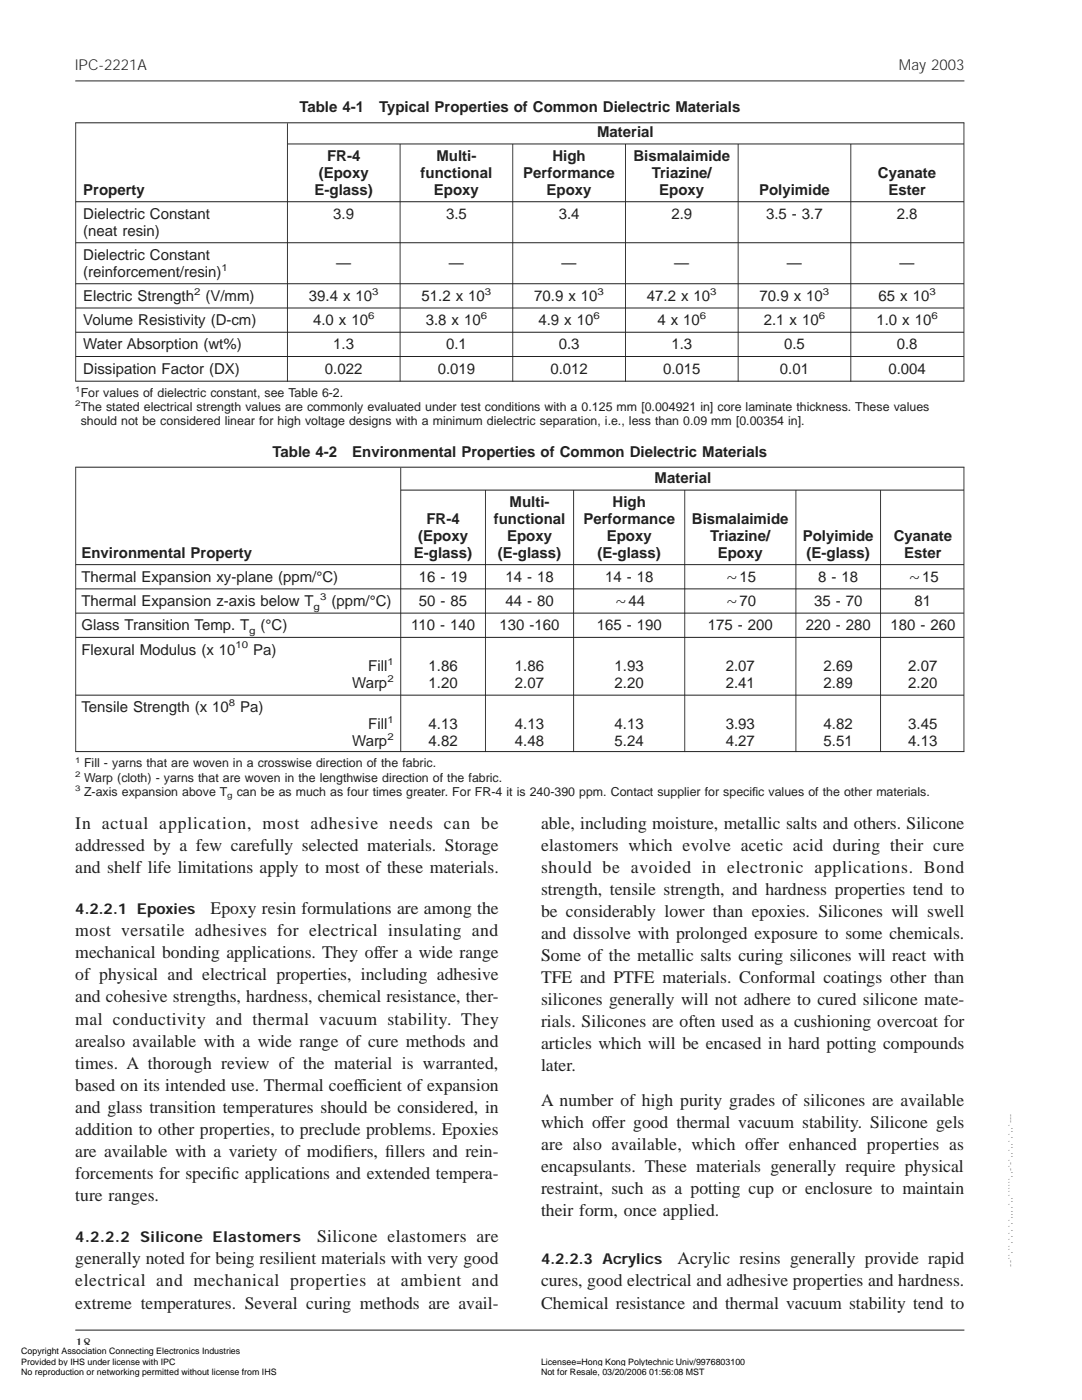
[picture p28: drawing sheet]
<svg xmlns="http://www.w3.org/2000/svg" width="216mm" height="279mm" viewBox="0 0 216 279" stroke-linecap="round" stroke-linejoin="round" font-family="sans-serif">
<defs><g id="words">
<g font-size="3.5" fill="#231f20">
<text x="15" y="165.4">In actual application, most adhesive needs can be</text>
<text x="108" y="165.4">able, including moisture, metallic salts and others. Silicone</text>
<text x="15" y="169.8">addressed by a few carefully selected materials. Storage</text>
<text x="108" y="169.8">elastomers which evolve acetic acid during their cure</text>
<text x="15" y="174.2">and shelf life limitations apply to most of these materials.</text>
<text x="108" y="174.2">should be avoided in electronic applications. Bond</text>
<text x="108" y="178.6">strength, tensile strength, and hardness properties tend to</text>
<text x="42" y="182.5">Epoxy resin formulations are among the</text>
<text x="108" y="183">be considerably lower than epoxies. Silicones will swell</text>
<text x="15" y="186.9">most versatile adhesives for electrical insulating and</text>
<text x="15" y="191.3">mechanical bonding applications. They offer a wide range</text>
<text x="108" y="187.4">and dissolve with prolonged exposure to some chemicals.</text>
<text x="108" y="191.8">Some of the metallic salts curing silicones will react with</text>
<text x="15" y="195.7">of physical and electrical properties, including adhesive</text>
<text x="108" y="196.2">TFE and PTFE materials. Conformal coatings other than</text>
<text x="15" y="200.1">and cohesive strengths, hardness, chemical resistance, ther-</text>
<text x="108" y="200.6">silicones generally will not adhere to cured silicone mate-</text>
<text x="15" y="204.5">mal conductivity and thermal vacuum stability. They</text>
<text x="15" y="208.9">arealso available with a wide range of cure methods and</text>
<text x="108" y="205">rials. Silicones are often used as a cushioning overcoat for</text>
<text x="108" y="209.4">articles which will be encased in hard potting compounds</text>
<text x="15" y="213.3">times. A thorough review of the material is warranted,</text>
<text x="108" y="213.8">later.</text>
<text x="15" y="217.7">based on its intended use. Thermal coefficient of expansion</text>
<text x="108" y="220.7">A number of high purity grades of silicones are available</text>
<text x="15" y="222.1">and glass transition temperatures should be considered, in</text>
<text x="15" y="226.5">addition to other properties, to preclude problems. Epoxies</text>
<text x="108" y="225.1">which offer good thermal vacuum stability. Silicone gels</text>
<text x="15" y="230.9">are available with a variety of modif</text>
<text x="68.5" y="230.9">iers, f</text>
<text x="76.9" y="230.9">illers and rein-</text>
<text x="108" y="229.5">are also available, which offer enhanced properties as</text>
<text x="108" y="233.9">encapsulants. These materials generally require physical</text>
<text x="15" y="235.3">forcements for specif</text>
<text x="15" y="239.7">ture ranges.</text>
<text x="44.2" y="235.3">ic applications and extended tempera-</text>
<text x="108" y="238.3">restraint, such as a potting cup or enclosure to maintain</text>
<text x="108" y="242.7">their form, once applied.</text>
<text x="63.3" y="247.9">Silicone elastomers are</text>
<text x="15" y="252.3">generally noted for being resilient materials with very good</text>
<text x="15" y="256.7">electrical and mechanical properties at ambient and</text>
<text x="108" y="256.7">cures, good electrical and adhesive properties and hardness.</text>
<text x="135.2" y="252.3">Acrylic resins generally provide rapid</text>
<text x="15" y="261.1">extreme temperatures. Several curing methods are avail-</text>
<text x="108" y="261.1">Chemical resistance and thermal vacuum stability tend to</text>
</g>
<text font-size="3.2" fill="#231f20" x="15" y="269.2">18</text>
<g font-size="3" fill="#231f20">
<text x="15" y="13.9">IPC-2221A</text>
<text x="179.4" y="13.9">May 2003</text>
<text x="59.7" y="22.4">Table 4-1</text>
<text x="75.6" y="22.4">Typical Properties of Common Dielectric Materials</text>
<text x="119.1" y="27.3">Material</text>
<text x="63.6" y="35.5">(Epoxy</text>
<text x="65.3" y="32.2">FR-4</text>
<text x="83.9" y="35.5">functional</text>
<text x="87.1" y="32.2">Multi-</text>
<text x="104.4" y="35.5">Performance</text>
<text x="110.2" y="32.2">High</text>
<text x="126.4" y="32.2">Bismalaimide</text>
<text x="130.1" y="35.5">Triazine/</text>
<text x="175.2" y="35.5">Cyanate</text>
<text x="16.6" y="38.9">Property</text>
<text x="62.8" y="38.9">E-glass)</text>
<text x="86.6" y="38.9">Epoxy</text>
<text x="109.1" y="38.9">Epoxy</text>
<text x="131.6" y="38.9">Epoxy</text>
<text x="151.5" y="38.9">Polyimide</text>
<text x="177.3" y="38.9">Ester</text>
<text x="16.6" y="43.7">Dielectric Constant</text>
<text x="16.6" y="47">(neat resin)</text>
<text x="66.5" y="43.7">3.9</text>
<text x="89" y="43.7">3.5</text>
<text x="111.5" y="43.7">3.4</text>
<text x="134" y="43.7">2.9</text>
<text x="152.9" y="43.7">3.5 - 3.7</text>
<text x="178.9" y="43.7">2.8</text>
<text x="16.6" y="51.9">Dielectric Constant</text>
<text x="67.1" y="53.5">—</text>
<text x="89.6" y="53.5">—</text>
<text x="112.1" y="53.5">—</text>
<text x="134.5" y="53.5">—</text>
<text x="157" y="53.5">—</text>
<text x="179.5" y="53.5">—</text>
<text x="16.6" y="55.2">(reinforcement/resin)</text>
<text x="16.6" y="64.9">Volume Resistivity (D-cm)</text>
<text x="16.6" y="60.1">Electric Strength</text>
<text x="41" y="60.1">(V/mm)</text>
<text x="61.6" y="60.1">39.4 x 10</text>
<text x="62.5" y="64.9">4.0 x 10</text>
<text x="84.1" y="60.1">51.2 x 10</text>
<text x="85" y="64.9">3.8 x 10</text>
<text x="106.6" y="60.1">70.9 x 10</text>
<text x="107.4" y="64.9">4.9 x 10</text>
<text x="129.1" y="60.1">47.2 x 10</text>
<text x="131.2" y="64.9">4 x 10</text>
<text x="151.6" y="60.1">70.9 x 10</text>
<text x="152.4" y="64.9">2.1 x 10</text>
<text x="174.9" y="64.9">1.0 x 10</text>
<text x="175.3" y="60.1">65 x 10</text>
<text x="16.6" y="69.7">Water Absorption (wt%)</text>
<text x="66.5" y="69.7">1.3</text>
<text x="89" y="69.7">0.1</text>
<text x="111.5" y="69.7">0.3</text>
<text x="134" y="69.7">1.3</text>
<text x="156.4" y="69.7">0.5</text>
<text x="178.9" y="69.7">0.8</text>
<text x="16.6" y="74.6">Dissipation Factor (DX)</text>
<text x="64.8" y="74.6">0.022</text>
<text x="87.3" y="74.6">0.019</text>
<text x="109.8" y="74.6">0.012</text>
<text x="132.3" y="74.6">0.015</text>
<text x="155.6" y="74.6">0.01</text>
<text x="177.3" y="74.6">0.004</text>
<text x="54.4" y="91.1">Table 4-2</text>
<text x="70.3" y="91.1">Environmental Properties of Common Dielectric Materials</text>
<text x="101.7" y="101.2">Multi-</text>
<text x="122.2" y="101.2">High</text>
<text x="130.6" y="96.4">Material</text>
<text x="83.4" y="107.9">(Epoxy</text>
<text x="85.1" y="104.6">FR-4</text>
<text x="98.5" y="104.6">functional</text>
<text x="101.2" y="107.9">Epoxy</text>
<text x="116.4" y="104.6">Performance</text>
<text x="121.1" y="107.9">Epoxy</text>
<text x="138.1" y="104.6">Bismalaimide</text>
<text x="141.7" y="107.9">Triazine/</text>
<text x="160.2" y="107.9">Polyimide</text>
<text x="178.3" y="107.9">Cyanate</text>
<text x="16.3" y="111.3">Environmental Property</text>
<text x="82.6" y="111.3">E-glass)</text>
<text x="99.3" y="111.3">(E-glass)</text>
<text x="119.2" y="111.3">(E-glass)</text>
<text x="143.2" y="111.3">Epoxy</text>
<text x="160.9" y="111.3">(E-glass)</text>
<text x="180.4" y="111.3">Ester</text>
<text x="16.3" y="116.1">Thermal Expansion xy-plane (ppm/°C)</text>
<text x="83.6" y="116.1">16 - 19</text>
<text x="100.8" y="116.1">14 - 18</text>
<text x="120.7" y="116.1">14 - 18</text>
<text x="144.6" y="116.1">z15</text>
<text x="163.3" y="116.1">8 - 18</text>
<text x="181" y="116.1">z15</text>
<text x="16.3" y="121">Thermal Expansion z-axis below T</text>
<text x="16.3" y="125.8">Glass Transition Temp. T</text>
<text x="52" y="125.8">(°C)</text>
<text x="66.1" y="121">(ppm/°C)</text>
<text x="82" y="125.8">110 - 140</text>
<text x="83.6" y="121">50 - 85</text>
<text x="99.7" y="125.8">130 -160</text>
<text x="100.8" y="121">44 - 80</text>
<text x="119.1" y="125.8">165 - 190</text>
<text x="122.4" y="121">z44</text>
<text x="141.2" y="125.8">175 - 200</text>
<text x="144.6" y="121">z70</text>
<text x="160.8" y="125.8">220 - 280</text>
<text x="162.4" y="121">35 - 70</text>
<text x="177.7" y="125.8">180 - 260</text>
<text x="182.5" y="121">81</text>
<text x="16.3" y="130.6">Flexural Modulus (x 10</text>
<text x="50.5" y="130.6">Pa)</text>
<text x="70.3" y="137.3">Warp</text>
<text x="73.5" y="134">Fill</text>
<text x="85.5" y="134">1.86</text>
<text x="85.5" y="137.3">1.20</text>
<text x="102.8" y="134">1.86</text>
<text x="102.8" y="137.3">2.07</text>
<text x="122.6" y="134">1.93</text>
<text x="122.6" y="137.3">2.20</text>
<text x="144.8" y="134">2.07</text>
<text x="144.8" y="137.3">2.41</text>
<text x="164.3" y="134">2.69</text>
<text x="164.3" y="137.3">2.89</text>
<text x="181.2" y="134">2.07</text>
<text x="181.2" y="137.3">2.20</text>
<text x="16.3" y="142.2">Tensile Strength (x 10</text>
<text x="48" y="142.2">Pa)</text>
<text x="70.3" y="148.9">Warp</text>
<text x="73.5" y="145.5">Fill</text>
<text x="85.5" y="145.5">4.13</text>
<text x="85.5" y="148.9">4.82</text>
<text x="102.8" y="145.5">4.13</text>
<text x="102.8" y="148.9">4.48</text>
<text x="122.6" y="145.5">4.13</text>
<text x="122.6" y="148.9">5.24</text>
<text x="144.8" y="145.5">3.93</text>
<text x="144.8" y="148.9">4.27</text>
<text x="164.3" y="145.5">4.82</text>
<text x="164.3" y="148.9">5.51</text>
<text x="181.2" y="145.5">3.45</text>
<text x="181.2" y="148.9">4.13</text>
<text x="15" y="182.5">4.2.2.1 Epoxies</text>
<text x="15" y="247.9">4.2.2.2 Silicone Elastomers</text>
<text x="107.9" y="252.3">4.2.2.3 Acrylics</text>
</g>
<g font-size="2.5" fill="#231f20">
<text x="16.1" y="79.2">For values of dielectric constant, see Table 6-2.</text>
<text x="16.1" y="82.1">The stated electrical strength values are commonly evaluated under test conditions with a 0.125 mm [0.004921 in] core laminate thickness. These values</text>
<text x="16.1" y="84.9">should not be considered linear for high voltage designs with a minimum dielectric separation, i.e., less than 0.09 mm [0.00354 in].</text>
<text x="16.8" y="153.2">Fill - yarns that are woven in a crosswise direction of the fabric.</text>
<text x="16.8" y="156">Warp (cloth) - yarns that are woven in the lengthwise direction of the fabric.</text>
<text x="16.8" y="158.8">Z-axis expansion above T</text>
<text x="47.3" y="158.8">can be as much as four times greater. For FR-4 it is 240-390 ppm. Contact supplier for specif</text>
<text x="150.1" y="158.8">ic values of the other materials.</text>
</g>
<g font-size="1.9" fill="#231f20">
<text x="44.2" y="54">1</text>
<text x="38.7" y="58.8">2</text>
<text x="74.3" y="58.8">3</text>
<text x="96.8" y="58.8">3</text>
<text x="119.2" y="58.8">3</text>
<text x="141.7" y="58.8">3</text>
<text x="164.2" y="58.8">3</text>
<text x="185.4" y="58.8">3</text>
<text x="73.4" y="63.7">6</text>
<text x="95.9" y="63.7">6</text>
<text x="118.4" y="63.7">6</text>
<text x="139.6" y="63.7">6</text>
<text x="163.4" y="63.7">6</text>
<text x="185.9" y="63.7">6</text>
<text x="63.9" y="119.7">3</text>
<text x="62.6" y="121.7">g</text>
<text x="47" y="129.4">10</text>
<text x="49.7" y="126.5">g</text>
<text x="77.3" y="136.1">2</text>
<text x="77.3" y="132.7">1</text>
<text x="45.7" y="140.9">8</text>
<text x="77.3" y="147.6">2</text>
<text x="77.3" y="144.3">1</text>
</g>
<g font-size="1.8">
<text x="4.2" y="270.2">Copyright Association Connecting Electronics Industries</text>
<text x="4.2" y="272.3">Provided by IHS under license with IPC</text>
<text x="4.2" y="274.5">No reproduction or networking permitted without license from IHS</text>
<text x="107.9" y="272.3">Licensee=Hong Kong Polytechnic Univ/9976803100</text>
<text x="107.9" y="274.5">Not for Resale, 03/20/2006 01:56:08 MST</text>
</g>
<g font-size="1.6" fill="#231f20">
<text x="15" y="78.3">1</text>
<text x="15" y="81.1">2</text>
<text x="15" y="152.2">1</text>
<text x="15" y="155">2</text>
<text x="15" y="157.8">3</text>
<text x="45.4" y="159.3">g</text>
</g>
<text font-size="1.1" x="202" y="252.8" transform="rotate(-90 202 252.8)">--``,``,`,`,`,`,,,,`,,``````,,-`-`,,`,,`,`,,`---</text>
</g></defs>
<g fill="none" stroke="#231f20" stroke-width=".2">
<path d="M15 16.1h177.4M15 24.5h177.4M57.4 28.7h134.9M15.1 40.3h177.2M15.1 48.4h177.2M15.1 56.6h177.2M15 76.1h177.4M15.1 61.5h177.2M15.1 66.3h177.2M15.1 71.1h177.2M15 93.2h177.4M80 97.8h112.3"/>
<path d="M15.1 112.7h177.2M15.1 117.5h177.2M15.1 122.4h177.2M15.1 127.2h177.2M15.1 138.7h177.2M15 150h177.4M15 265.5h177.4"/>
</g>
<path d="M15 50.3h.2M57.3 50.4h.1M192.3 50.3h.1" fill="none" stroke="#231f20" stroke-width="51.6" stroke-linecap="butt"/>
<path d="M79.7 52.4h.2M102.2 52.4h.2M124.7 52.4h.2M147.2 52.4h.2M169.7 52.4h.2" fill="none" stroke="#231f20" stroke-width="47.4" stroke-linecap="butt"/>
<path d="M15 121.6h.2M79.9 121.7h.2M192.3 121.6h.1" fill="none" stroke="#231f20" stroke-width="56.8" stroke-linecap="butt"/>
<path d="M96.8 123.9h.2M114.4 123.9h.2M136.6 123.9h.1M158.7 123.9h.2M175.6 123.9h.2" fill="none" stroke="#231f20" stroke-width="52.3" stroke-linecap="butt"/>
<g fill="#fff">
<path d="M3.7 268.5h45.2v2.3h-45.2z"/>
<path d="M3.7 270.6h31.8v2.3h-31.8z"/>
<path d="M107.4 268.5h.9v2.3h-.9z"/>
<path d="M107.4 270.6h42.2v2.3h-42.2z"/>
<path d="M107.4 272.7h33.5v2.3h-33.5z"/>
<path d="M3.7 272.7h51.9v2.3h-51.9z"/>
<path d="M201.1 253.1h1.2z"/>
</g>
<use href="#words"/>
</svg>
